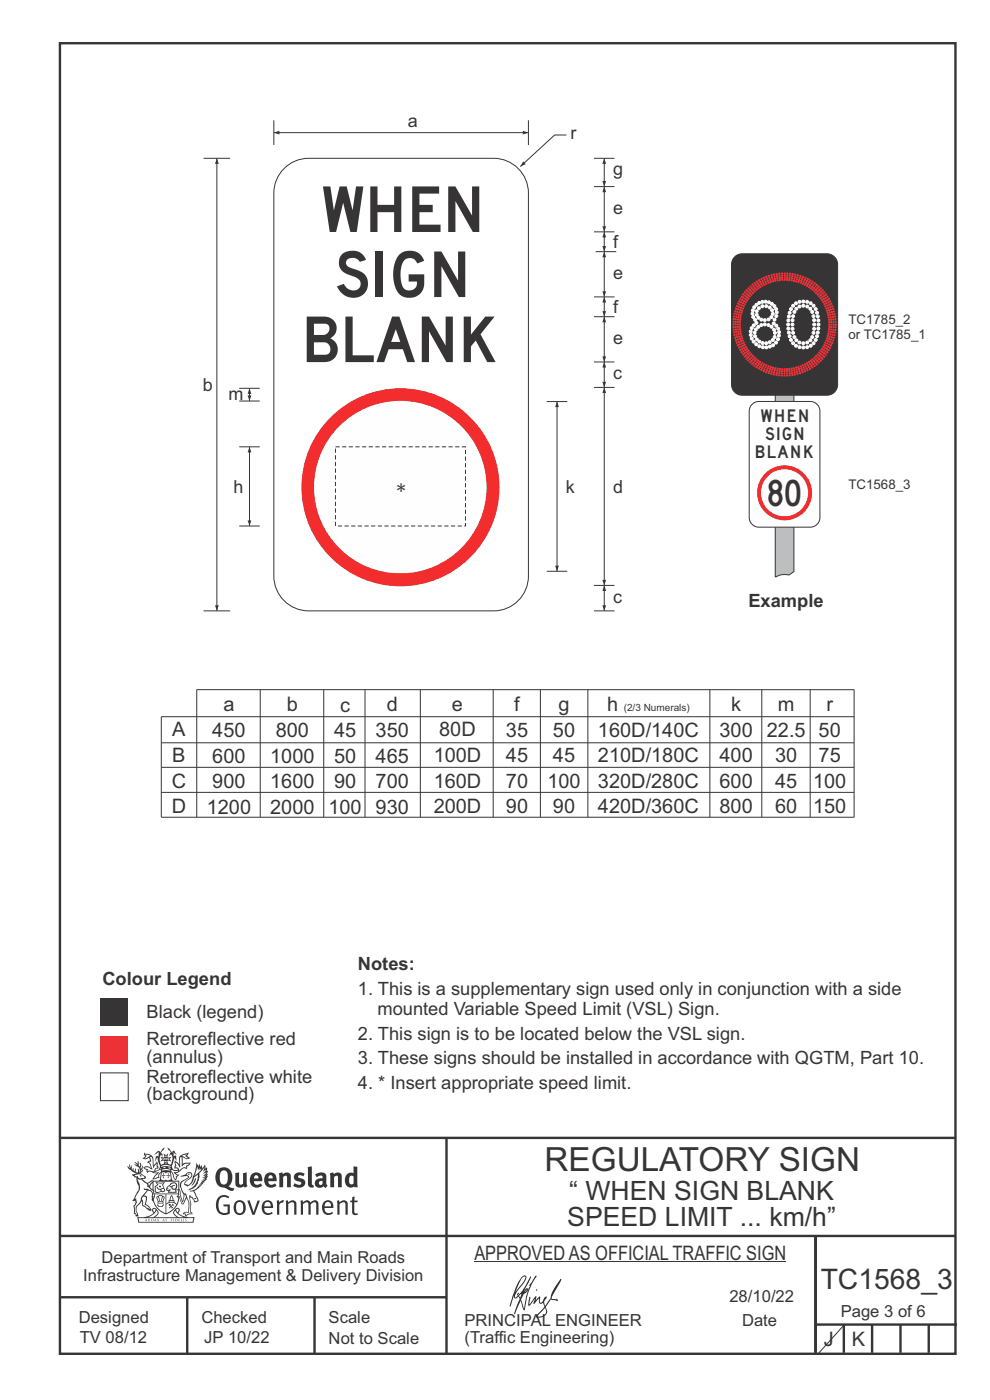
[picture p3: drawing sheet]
<svg xmlns="http://www.w3.org/2000/svg" width="210mm" height="297mm" viewBox="0 0 210 297" stroke-linecap="round" stroke-linejoin="round" font-family="sans-serif">
<defs><g id="words">
<g font-size="13.4" fill="#373435">
<text x="68.2" y="49.2">WHEN</text>
<text x="71" y="63">SIGN</text>
<text x="63.9" y="76.8">BLANK</text>
</g>
<g font-size="10" fill="#373435">
<text x="158.9" y="73.8">8</text>
<text x="166.9" y="73.8">0</text>
</g>
<text font-size="7.1" fill="#373435" x="115.5" y="248.3">REGULATORY SIGN</text>
<text font-size="6" fill="#373435" x="174.1" y="273.4">TC1568_3</text>
<g font-size="5.6" fill="#373435">
<text x="120.7" y="254.5">“ WHEN SIGN BLANK</text>
<text x="120.3" y="260.2">SPEED LIMIT ... km/h”</text>
</g>
<text font-size="5.5" fill="#373435" x="163" y="107.3">80</text>
<text font-size="5.1" fill="#373435" x="84" y="106.2">*</text>
<g font-size="4.2" fill="#373435">
<text x="47.4" y="150.9">a</text>
<text x="60.8" y="150.9">b</text>
<text x="72.1" y="150.9">c</text>
<text x="82" y="150.9">d</text>
<text x="95.9" y="150.8">e</text>
<text x="109.1" y="150.8">f</text>
<text x="118.5" y="150.8">g</text>
<text x="128.8" y="150.8">h</text>
<text x="155.1" y="150.8">k</text>
<text x="165" y="150.8">m</text>
<text x="175.3" y="150.8">r</text>
<text x="36.5" y="156.2">A</text>
<text x="36.5" y="161.7">B</text>
<text x="45" y="156.3">450</text>
<text x="45" y="161.7">600</text>
<text x="57.3" y="161.7">1000</text>
<text x="58.5" y="156.3">800</text>
<text x="70.8" y="156.4">45</text>
<text x="70.8" y="161.8">50</text>
<text x="79.7" y="156.3">350</text>
<text x="79.7" y="161.7">465</text>
<text x="92" y="161.7">100D</text>
<text x="93.2" y="156.2">80D</text>
<text x="107.3" y="156.2">35</text>
<text x="107.3" y="161.7">45</text>
<text x="117.3" y="156.2">50</text>
<text x="117.3" y="161.7">45</text>
<text x="126.8" y="156.2">160D/140C</text>
<text x="126.8" y="161.7">210D/180C</text>
<text x="152.6" y="156.2">300</text>
<text x="152.6" y="161.7">400</text>
<text x="162.7" y="156.2">22.5</text>
<text x="164.4" y="161.7">30</text>
<text x="173.6" y="156.2">50</text>
<text x="173.6" y="161.7">75</text>
<text x="36.4" y="167.1">C</text>
<text x="45" y="167.2">900</text>
<text x="57.3" y="167.2">1600</text>
<text x="70.8" y="167.3">90</text>
<text x="79.7" y="167.2">700</text>
<text x="92" y="167.1">160D</text>
<text x="107.3" y="167.1">70</text>
<text x="116.1" y="167.1">100</text>
<text x="126.8" y="167.1">320D/280C</text>
<text x="152.6" y="167.1">600</text>
<text x="164.4" y="167.1">45</text>
<text x="172.5" y="167.1">100</text>
<text x="36.4" y="172.5">D</text>
<text x="43.8" y="172.6">1200</text>
<text x="57.3" y="172.6">2000</text>
<text x="69.7" y="172.7">100</text>
<text x="79.7" y="172.6">930</text>
<text x="92" y="172.5">200D</text>
<text x="107.3" y="172.5">90</text>
<text x="117.3" y="172.5">90</text>
<text x="126.8" y="172.5">420D/360C</text>
<text x="152.6" y="172.5">800</text>
<text x="164.4" y="172.5">60</text>
<text x="172.5" y="172.5">150</text>
<text x="100.6" y="267.2">APPROVED AS OFFICIAL TRAFFIC SIGN</text>
<text x="174.7" y="285.5">J</text>
<text x="180.7" y="285.5">K</text>
</g>
<g font-size="3.9" fill="#373435">
<text x="158.7" y="128.8">Example</text>
<text x="21.7" y="208.9">Colour Legend</text>
<text x="75.9" y="205.8">Notes:</text>
<text x="31.1" y="216">Black (legend)</text>
<text x="75.9" y="211">1. This is a supplementary sign used only in conjunction with a side</text>
<text x="80.1" y="215.4">mounted Variable Speed Limit (VSL) Sign.</text>
<text x="31.1" y="221.7">Retroreflective red</text>
<text x="75.9" y="220.6">2. This sign is to be located below the VSL sign.</text>
<text x="31.1" y="225.5">(annulus)</text>
<text x="75.9" y="225.8">3. These signs should be installed in accordance with QGTM, Part 10.</text>
<text x="31.1" y="229.6">Retroreflective white</text>
<text x="31.1" y="233.4">(background)</text>
<text x="75.9" y="231">4. * Insert appropriate speed limit.</text>
</g>
<g font-size="3.8" fill="#373435">
<text x="86.5" y="26.9">a</text>
<text x="121" y="29.6">r</text>
<text x="130" y="37.2">g</text>
<text x="130" y="45.4">e</text>
<text x="130" y="52.7">f</text>
<text x="130" y="59.2">e</text>
<text x="130" y="66.5">f</text>
<text x="130" y="73">e</text>
<text x="43" y="83">b</text>
<text x="130" y="80.5">c</text>
<text x="48.4" y="84.9">m</text>
<text x="49.5" y="104.5">h</text>
<text x="120" y="104.5">k</text>
<text x="130" y="104.5">d</text>
<text x="130" y="127.9">c</text>
</g>
<g font-size="3.5" fill="#373435">
<text x="21.5" y="267.9">Department of Transport and Main Roads</text>
<text x="17.7" y="271.8">Infrastructure Management &amp; Delivery Division</text>
<text x="16.7" y="280.6">Designed</text>
<text x="42.7" y="280.6">Checked</text>
<text x="69.7" y="280.6">Scale</text>
<text x="98.5" y="281.3">PRINCIPAL ENGINEER</text>
<text x="154.7" y="276.2">28/10/22</text>
<text x="157.4" y="281.2">Date</text>
<text x="178.3" y="279.4">Page 3 of 6</text>
<text x="16.9" y="284.8">TV 08/12</text>
<text x="43.3" y="284.9">JP 10/22</text>
<text x="69.7" y="285.2">Not to Scale</text>
<text x="98.5" y="284.8">(Traffic Engineering)</text>
</g>
<g font-size="2.8" fill="#373435">
<text x="180" y="68.7">TC1785_2</text>
<text x="180" y="71.8">or TC1785_1</text>
<text x="180" y="103.7">TC1568_3</text>
</g>
<g font-size="2.7" fill="#373435">
<text x="161.5" y="89.5">W</text>
<text x="164.5" y="89.5">HEN</text>
<text x="162.4" y="93.3">S</text>
<text x="164.9" y="93.3">IG</text>
<text x="168.6" y="93.3">N</text>
<text x="160.4" y="97.2">BL</text>
<text x="165" y="97.2">ANK</text>
</g>
<text font-size="2.1" fill="#373435" x="132.3" y="150.8">(2/3 Numerals)</text>
</g></defs>
<g fill="none" stroke="#373435" stroke-width=".51">
<path d="M12.7 9.2h190v278h-190zM12.7 241.4h190M94.7 241.4v45.8M12.7 275.2h82M12.7 262.2h190.1M39.7 275.2v12M66.7 275.2v12M173 262.1v24.8M173 281h30M179 281v6M185 281v6M191 281v6"/>
<path d="M197 281v6"/>
</g>
<path d="M21.3 211.8h5.9v5.9h-5.9z" fill-rule="evenodd" fill="#373435"/>
<path d="M21.3 219.7h5.9v5.9h-5.9z" fill-rule="evenodd" fill="#ed3237"/>
<path d="M21.3 227.6h5.9v5.9h-5.9z" fill-rule="evenodd" fill="#fefefe" stroke="#373435" stroke-width=".21"/>
<path d="M164.4 63.4h4v57.9l-1.1 .7-1.4-.1-1.3 .5-.2-.1z" fill-rule="evenodd" fill="#bdbfc1" stroke="#373435" stroke-width=".21"/>
<path d="M155.8 54.5l1-.6 .6-.1h18a2.26 2.26 0 0 1 2.3 2.3v25.5a2.26 2.26 0 0 1-2.3 2.2h-18a2.26 2.26 0 0 1-2.2-2.2v-25.5v-.6z" fill-rule="evenodd" fill="#373435" stroke="#373435" stroke-width=".21"/>
<g fill="#ed3237" stroke="#ed3237" stroke-width=".21">
<circle cx="166.4" cy="58.9" r=".13"/>
<circle cx="166.4" cy="59.4" r=".13"/>
<circle cx="165.9" cy="58.9" r=".13"/>
<circle cx="165.9" cy="59.4" r=".13"/>
<circle cx="165.4" cy="59" r=".13"/>
<circle cx="165.4" cy="59.4" r=".13"/>
<circle cx="164.9" cy="59" r=".13"/>
<circle cx="164.9" cy="59.5" r=".13"/>
<circle cx="164.4" cy="59.1" r=".13"/>
<circle cx="164.4" cy="59.6" r=".13"/>
<circle cx="163.8" cy="59.3" r=".13"/>
<circle cx="164" cy="59.7" r=".13"/>
<circle cx="163.3" cy="59.4" r=".13"/>
<circle cx="163.5" cy="59.8" r=".13"/>
<circle cx="162.9" cy="59.6" r=".13"/>
<circle cx="163" cy="60" r=".13"/>
<circle cx="162.4" cy="59.8" r=".13"/>
<circle cx="162.6" cy="60.2" r=".13"/>
<circle cx="161.9" cy="60" r=".13"/>
<circle cx="162.1" cy="60.4" r=".13"/>
<circle cx="161.5" cy="60.2" r=".13"/>
<circle cx="161.7" cy="60.6" r=".13"/>
<circle cx="161" cy="60.5" r=".13"/>
<circle cx="161.2" cy="60.9" r=".13"/>
<circle cx="160.6" cy="60.8" r=".13"/>
<circle cx="160.8" cy="61.2" r=".13"/>
<circle cx="160.2" cy="61.1" r=".13"/>
<circle cx="160.4" cy="61.5" r=".13"/>
<circle cx="159.8" cy="61.5" r=".13"/>
<circle cx="160.1" cy="61.8" r=".13"/>
<circle cx="159.4" cy="61.8" r=".13"/>
<circle cx="159.7" cy="62.1" r=".13"/>
<circle cx="159" cy="62.2" r=".13"/>
<circle cx="159.4" cy="62.5" r=".13"/>
<circle cx="158.7" cy="62.6" r=".13"/>
<circle cx="159" cy="62.9" r=".13"/>
<circle cx="158.4" cy="63" r=".13"/>
<circle cx="158.7" cy="63.3" r=".13"/>
<circle cx="158.1" cy="63.4" r=".13"/>
<circle cx="158.5" cy="63.7" r=".13"/>
<circle cx="157.8" cy="63.9" r=".13"/>
<circle cx="158.2" cy="64.1" r=".13"/>
<circle cx="157.6" cy="64.3" r=".13"/>
<circle cx="158" cy="64.5" r=".13"/>
<circle cx="157.3" cy="64.8" r=".13"/>
<circle cx="157.7" cy="65" r=".13"/>
<circle cx="157.1" cy="65.3" r=".13"/>
<circle cx="157.6" cy="65.4" r=".13"/>
<circle cx="157" cy="65.8" r=".13"/>
<circle cx="157.4" cy="65.9" r=".13"/>
<circle cx="156.8" cy="66.3" r=".13"/>
<circle cx="157.2" cy="66.4" r=".13"/>
<circle cx="156.7" cy="66.8" r=".13"/>
<circle cx="157.1" cy="66.9" r=".13"/>
<circle cx="156.6" cy="67.3" r=".13"/>
<circle cx="157" cy="67.3" r=".13"/>
<circle cx="156.5" cy="67.8" r=".13"/>
<circle cx="157" cy="67.8" r=".13"/>
<circle cx="156.5" cy="68.3" r=".13"/>
<circle cx="156.9" cy="68.3" r=".13"/>
<circle cx="156.5" cy="68.8" r=".13"/>
<circle cx="156.9" cy="68.8" r=".13"/>
<circle cx="156.5" cy="69.4" r=".13"/>
<circle cx="156.9" cy="69.3" r=".13"/>
<circle cx="156.5" cy="69.9" r=".13"/>
<circle cx="157" cy="69.8" r=".13"/>
<circle cx="156.6" cy="70.4" r=".13"/>
<circle cx="157" cy="70.3" r=".13"/>
<circle cx="156.7" cy="70.9" r=".13"/>
<circle cx="157.1" cy="70.8" r=".13"/>
<circle cx="156.8" cy="71.4" r=".13"/>
<circle cx="157.2" cy="71.3" r=".13"/>
<circle cx="157" cy="71.9" r=".13"/>
<circle cx="157.4" cy="71.8" r=".13"/>
<circle cx="157.1" cy="72.4" r=".13"/>
<circle cx="157.6" cy="72.2" r=".13"/>
<circle cx="157.3" cy="72.9" r=".13"/>
<circle cx="157.7" cy="72.7" r=".13"/>
<circle cx="157.6" cy="73.3" r=".13"/>
<circle cx="158" cy="73.1" r=".13"/>
<circle cx="157.8" cy="73.8" r=".13"/>
<circle cx="158.2" cy="73.6" r=".13"/>
<circle cx="158.1" cy="74.2" r=".13"/>
<circle cx="158.5" cy="74" r=".13"/>
<circle cx="158.4" cy="74.7" r=".13"/>
<circle cx="158.7" cy="74.4" r=".13"/>
<circle cx="158.7" cy="75.1" r=".13"/>
<circle cx="159" cy="74.8" r=".13"/>
<circle cx="159" cy="75.5" r=".13"/>
<circle cx="159.4" cy="75.2" r=".13"/>
<circle cx="159.4" cy="75.9" r=".13"/>
<circle cx="159.7" cy="75.5" r=".13"/>
<circle cx="159.8" cy="76.2" r=".13"/>
<circle cx="160.1" cy="75.9" r=".13"/>
<circle cx="160.2" cy="76.5" r=".13"/>
<circle cx="160.4" cy="76.2" r=".13"/>
<circle cx="160.6" cy="76.9" r=".13"/>
<circle cx="160.8" cy="76.5" r=".13"/>
<circle cx="161" cy="77.2" r=".13"/>
<circle cx="161.2" cy="76.8" r=".13"/>
<circle cx="161.4" cy="77.4" r=".13"/>
<circle cx="161.7" cy="77.1" r=".13"/>
<circle cx="161.9" cy="77.7" r=".13"/>
<circle cx="162.1" cy="77.3" r=".13"/>
<circle cx="162.4" cy="77.9" r=".13"/>
<circle cx="162.5" cy="77.5" r=".13"/>
<circle cx="162.9" cy="78.1" r=".13"/>
<circle cx="163" cy="77.7" r=".13"/>
<circle cx="163.3" cy="78.3" r=".13"/>
<circle cx="163.5" cy="77.9" r=".13"/>
<circle cx="163.8" cy="78.4" r=".13"/>
<circle cx="164" cy="78" r=".13"/>
<circle cx="164.3" cy="78.5" r=".13"/>
<circle cx="164.4" cy="78.1" r=".13"/>
<circle cx="164.9" cy="78.6" r=".13"/>
<circle cx="164.9" cy="78.2" r=".13"/>
<circle cx="165.4" cy="78.7" r=".13"/>
<circle cx="165.4" cy="78.3" r=".13"/>
<circle cx="165.9" cy="78.7" r=".13"/>
<circle cx="165.9" cy="78.3" r=".13"/>
<circle cx="166.4" cy="78.8" r=".13"/>
<circle cx="166.4" cy="78.3" r=".13"/>
<circle cx="166.9" cy="78.7" r=".13"/>
<circle cx="166.9" cy="78.3" r=".13"/>
<circle cx="167.4" cy="78.7" r=".13"/>
<circle cx="167.4" cy="78.3" r=".13"/>
<circle cx="168" cy="78.6" r=".13"/>
<circle cx="167.9" cy="78.2" r=".13"/>
<circle cx="168.5" cy="78.5" r=".13"/>
<circle cx="168.4" cy="78.1" r=".13"/>
<circle cx="169" cy="78.4" r=".13"/>
<circle cx="168.9" cy="78" r=".13"/>
<circle cx="169.5" cy="78.3" r=".13"/>
<circle cx="169.3" cy="77.9" r=".13"/>
<circle cx="170" cy="78.1" r=".13"/>
<circle cx="169.8" cy="77.7" r=".13"/>
<circle cx="170.4" cy="77.9" r=".13"/>
<circle cx="170.3" cy="77.5" r=".13"/>
<circle cx="170.9" cy="77.7" r=".13"/>
<circle cx="170.7" cy="77.3" r=".13"/>
<circle cx="171.4" cy="77.4" r=".13"/>
<circle cx="171.2" cy="77.1" r=".13"/>
<circle cx="171.8" cy="77.2" r=".13"/>
<circle cx="171.6" cy="76.8" r=".13"/>
<circle cx="172.2" cy="76.9" r=".13"/>
<circle cx="172" cy="76.5" r=".13"/>
<circle cx="172.7" cy="76.6" r=".13"/>
<circle cx="172.4" cy="76.2" r=".13"/>
<circle cx="173" cy="76.2" r=".13"/>
<circle cx="172.8" cy="75.9" r=".13"/>
<circle cx="173.4" cy="75.9" r=".13"/>
<circle cx="173.1" cy="75.5" r=".13"/>
<circle cx="173.8" cy="75.5" r=".13"/>
<circle cx="173.5" cy="75.2" r=".13"/>
<circle cx="174.1" cy="75.1" r=".13"/>
<circle cx="173.8" cy="74.8" r=".13"/>
<circle cx="174.4" cy="74.7" r=".13"/>
<circle cx="174.1" cy="74.4" r=".13"/>
<circle cx="174.7" cy="74.2" r=".13"/>
<circle cx="174.4" cy="74" r=".13"/>
<circle cx="175" cy="73.8" r=".13"/>
<circle cx="174.6" cy="73.6" r=".13"/>
<circle cx="175.3" cy="73.3" r=".13"/>
<circle cx="174.9" cy="73.1" r=".13"/>
<circle cx="175.5" cy="72.9" r=".13"/>
<circle cx="175.1" cy="72.7" r=".13"/>
<circle cx="175.7" cy="72.4" r=".13"/>
<circle cx="175.3" cy="72.2" r=".13"/>
<circle cx="175.8" cy="71.9" r=".13"/>
<circle cx="175.4" cy="71.8" r=".13"/>
<circle cx="176" cy="71.4" r=".13"/>
<circle cx="175.6" cy="71.3" r=".13"/>
<circle cx="176.1" cy="70.9" r=".13"/>
<circle cx="175.7" cy="70.8" r=".13"/>
<circle cx="176.2" cy="70.4" r=".13"/>
<circle cx="175.8" cy="70.3" r=".13"/>
<circle cx="176.3" cy="69.9" r=".13"/>
<circle cx="175.8" cy="69.8" r=".13"/>
<circle cx="176.3" cy="69.4" r=".13"/>
<circle cx="175.9" cy="69.3" r=".13"/>
<circle cx="176.3" cy="68.8" r=".13"/>
<circle cx="175.9" cy="68.8" r=".13"/>
<circle cx="176.3" cy="68.3" r=".13"/>
<circle cx="175.9" cy="68.3" r=".13"/>
<circle cx="176.3" cy="67.8" r=".13"/>
<circle cx="175.8" cy="67.8" r=".13"/>
<circle cx="176.2" cy="67.3" r=".13"/>
<circle cx="175.8" cy="67.4" r=".13"/>
<circle cx="176.1" cy="66.8" r=".13"/>
<circle cx="175.7" cy="66.9" r=".13"/>
<circle cx="176" cy="66.3" r=".13"/>
<circle cx="175.6" cy="66.4" r=".13"/>
<circle cx="175.8" cy="65.8" r=".13"/>
<circle cx="175.4" cy="65.9" r=".13"/>
<circle cx="175.7" cy="65.3" r=".13"/>
<circle cx="175.3" cy="65.4" r=".13"/>
<circle cx="175.5" cy="64.8" r=".13"/>
<circle cx="175.1" cy="65" r=".13"/>
<circle cx="175.3" cy="64.3" r=".13"/>
<circle cx="174.9" cy="64.5" r=".13"/>
<circle cx="175" cy="63.9" r=".13"/>
<circle cx="174.6" cy="64.1" r=".13"/>
<circle cx="174.7" cy="63.4" r=".13"/>
<circle cx="174.4" cy="63.7" r=".13"/>
<circle cx="174.4" cy="63" r=".13"/>
<circle cx="174.1" cy="63.3" r=".13"/>
<circle cx="174.1" cy="62.6" r=".13"/>
<circle cx="173.8" cy="62.9" r=".13"/>
<circle cx="173.8" cy="62.2" r=".13"/>
<circle cx="173.5" cy="62.5" r=".13"/>
<circle cx="173.4" cy="61.8" r=".13"/>
<circle cx="173.1" cy="62.1" r=".13"/>
<circle cx="173.1" cy="61.5" r=".13"/>
<circle cx="172.8" cy="61.8" r=".13"/>
<circle cx="172.7" cy="61.1" r=".13"/>
<circle cx="172.4" cy="61.5" r=".13"/>
<circle cx="172.2" cy="60.8" r=".13"/>
<circle cx="172" cy="61.2" r=".13"/>
<circle cx="171.8" cy="60.5" r=".13"/>
<circle cx="171.6" cy="60.9" r=".13"/>
<circle cx="171.4" cy="60.2" r=".13"/>
<circle cx="171.2" cy="60.6" r=".13"/>
<circle cx="170.9" cy="60" r=".13"/>
<circle cx="170.7" cy="60.4" r=".13"/>
<circle cx="170.4" cy="59.8" r=".13"/>
<circle cx="170.3" cy="60.2" r=".13"/>
<circle cx="170" cy="59.6" r=".13"/>
<circle cx="169.8" cy="60" r=".13"/>
<circle cx="169.5" cy="59.4" r=".13"/>
<circle cx="169.3" cy="59.8" r=".13"/>
<circle cx="169" cy="59.3" r=".13"/>
<circle cx="168.9" cy="59.7" r=".13"/>
<circle cx="168.5" cy="59.1" r=".13"/>
<circle cx="168.4" cy="59.6" r=".13"/>
<circle cx="168" cy="59" r=".13"/>
<circle cx="167.9" cy="59.5" r=".13"/>
<circle cx="167.5" cy="59" r=".13"/>
<circle cx="167.4" cy="59.4" r=".13"/>
<circle cx="166.9" cy="58.9" r=".13"/>
<circle cx="166.9" cy="59.4" r=".13"/>
<circle cx="166.4" cy="58.4" r=".13"/>
<circle cx="166.4" cy="58" r=".13"/>
<circle cx="165.9" cy="58.5" r=".13"/>
<circle cx="165.9" cy="58" r=".13"/>
<circle cx="165.3" cy="58.5" r=".13"/>
<circle cx="165.3" cy="58.1" r=".13"/>
<circle cx="164.8" cy="58.6" r=".13"/>
<circle cx="164.7" cy="58.1" r=".13"/>
<circle cx="164.3" cy="58.7" r=".13"/>
<circle cx="164.2" cy="58.2" r=".13"/>
<circle cx="163.7" cy="58.8" r=".13"/>
<circle cx="163.6" cy="58.4" r=".13"/>
<circle cx="163.2" cy="58.9" r=".13"/>
<circle cx="163.1" cy="58.5" r=".13"/>
<circle cx="162.7" cy="59.1" r=".13"/>
<circle cx="162.6" cy="58.7" r=".13"/>
<circle cx="162.2" cy="59.3" r=".13"/>
<circle cx="162" cy="58.9" r=".13"/>
<circle cx="161.7" cy="59.6" r=".13"/>
<circle cx="161.5" cy="59.2" r=".13"/>
<circle cx="161.2" cy="59.8" r=".13"/>
<circle cx="161" cy="59.4" r=".13"/>
<circle cx="160.8" cy="60.1" r=".13"/>
<circle cx="160.5" cy="59.7" r=".13"/>
<circle cx="160.3" cy="60.4" r=".13"/>
<circle cx="160.1" cy="60.1" r=".13"/>
<circle cx="159.9" cy="60.7" r=".13"/>
<circle cx="159.6" cy="60.4" r=".13"/>
<circle cx="159.5" cy="61.1" r=".13"/>
<circle cx="159.2" cy="60.8" r=".13"/>
<circle cx="159.1" cy="61.5" r=".13"/>
<circle cx="158.8" cy="61.2" r=".13"/>
<circle cx="158.7" cy="61.9" r=".13"/>
<circle cx="158.4" cy="61.6" r=".13"/>
<circle cx="158.4" cy="62.3" r=".13"/>
<circle cx="158" cy="62" r=".13"/>
<circle cx="158" cy="62.7" r=".13"/>
<circle cx="157.7" cy="62.5" r=".13"/>
<circle cx="157.7" cy="63.2" r=".13"/>
<circle cx="157.3" cy="62.9" r=".13"/>
<circle cx="157.4" cy="63.6" r=".13"/>
<circle cx="157" cy="63.4" r=".13"/>
<circle cx="157.2" cy="64.1" r=".13"/>
<circle cx="156.8" cy="63.9" r=".13"/>
<circle cx="156.9" cy="64.6" r=".13"/>
<circle cx="156.5" cy="64.4" r=".13"/>
<circle cx="156.7" cy="65.1" r=".13"/>
<circle cx="156.3" cy="64.9" r=".13"/>
<circle cx="156.5" cy="65.6" r=".13"/>
<circle cx="156.1" cy="65.5" r=".13"/>
<circle cx="156.4" cy="66.1" r=".13"/>
<circle cx="156" cy="66" r=".13"/>
<circle cx="156.3" cy="66.7" r=".13"/>
<circle cx="155.8" cy="66.6" r=".13"/>
<circle cx="156.2" cy="67.2" r=".13"/>
<circle cx="155.7" cy="67.1" r=".13"/>
<circle cx="156.1" cy="67.7" r=".13"/>
<circle cx="155.6" cy="67.7" r=".13"/>
<circle cx="156" cy="68.3" r=".13"/>
<circle cx="155.6" cy="68.2" r=".13"/>
<circle cx="156" cy="68.8" r=".13"/>
<circle cx="155.6" cy="68.8" r=".13"/>
<circle cx="156" cy="69.4" r=".13"/>
<circle cx="155.6" cy="69.4" r=".13"/>
<circle cx="156.1" cy="69.9" r=".13"/>
<circle cx="155.6" cy="69.9" r=".13"/>
<circle cx="156.1" cy="70.4" r=".13"/>
<circle cx="155.7" cy="70.5" r=".13"/>
<circle cx="156.2" cy="71" r=".13"/>
<circle cx="155.8" cy="71.1" r=".13"/>
<circle cx="156.4" cy="71.5" r=".13"/>
<circle cx="155.9" cy="71.6" r=".13"/>
<circle cx="156.5" cy="72" r=".13"/>
<circle cx="156.1" cy="72.2" r=".13"/>
<circle cx="156.7" cy="72.5" r=".13"/>
<circle cx="156.3" cy="72.7" r=".13"/>
<circle cx="156.9" cy="73" r=".13"/>
<circle cx="156.5" cy="73.2" r=".13"/>
<circle cx="157.1" cy="73.5" r=".13"/>
<circle cx="156.8" cy="73.7" r=".13"/>
<circle cx="157.4" cy="74" r=".13"/>
<circle cx="157" cy="74.2" r=".13"/>
<circle cx="157.7" cy="74.5" r=".13"/>
<circle cx="157.3" cy="74.7" r=".13"/>
<circle cx="158" cy="74.9" r=".13"/>
<circle cx="157.6" cy="75.2" r=".13"/>
<circle cx="158.3" cy="75.4" r=".13"/>
<circle cx="158" cy="75.6" r=".13"/>
<circle cx="158.7" cy="75.8" r=".13"/>
<circle cx="158.4" cy="76.1" r=".13"/>
<circle cx="159" cy="76.2" r=".13"/>
<circle cx="158.7" cy="76.5" r=".13"/>
<circle cx="159.4" cy="76.5" r=".13"/>
<circle cx="159.1" cy="76.9" r=".13"/>
<circle cx="159.9" cy="76.9" r=".13"/>
<circle cx="159.6" cy="77.2" r=".13"/>
<circle cx="160.3" cy="77.2" r=".13"/>
<circle cx="160" cy="77.6" r=".13"/>
<circle cx="160.7" cy="77.5" r=".13"/>
<circle cx="160.5" cy="77.9" r=".13"/>
<circle cx="161.2" cy="77.8" r=".13"/>
<circle cx="161" cy="78.2" r=".13"/>
<circle cx="161.7" cy="78.1" r=".13"/>
<circle cx="161.5" cy="78.5" r=".13"/>
<circle cx="162.2" cy="78.3" r=".13"/>
<circle cx="162" cy="78.7" r=".13"/>
<circle cx="162.7" cy="78.5" r=".13"/>
<circle cx="162.5" cy="78.9" r=".13"/>
<circle cx="163.2" cy="78.7" r=".13"/>
<circle cx="163" cy="79.1" r=".13"/>
<circle cx="163.7" cy="78.9" r=".13"/>
<circle cx="163.6" cy="79.3" r=".13"/>
<circle cx="164.2" cy="79" r=".13"/>
<circle cx="164.1" cy="79.4" r=".13"/>
<circle cx="164.8" cy="79.1" r=".13"/>
<circle cx="164.7" cy="79.5" r=".13"/>
<circle cx="165.3" cy="79.2" r=".13"/>
<circle cx="165.3" cy="79.6" r=".13"/>
<circle cx="165.8" cy="79.2" r=".13"/>
<circle cx="165.8" cy="79.6" r=".13"/>
<circle cx="166.4" cy="79.2" r=".13"/>
<circle cx="166.4" cy="79.7" r=".13"/>
<circle cx="166.9" cy="79.2" r=".13"/>
<circle cx="167" cy="79.6" r=".13"/>
<circle cx="167.5" cy="79.2" r=".13"/>
<circle cx="167.5" cy="79.6" r=".13"/>
<circle cx="168" cy="79.1" r=".13"/>
<circle cx="168.1" cy="79.5" r=".13"/>
<circle cx="168.5" cy="79" r=".13"/>
<circle cx="168.6" cy="79.4" r=".13"/>
<circle cx="169.1" cy="78.9" r=".13"/>
<circle cx="169.2" cy="79.3" r=".13"/>
<circle cx="169.6" cy="78.7" r=".13"/>
<circle cx="169.7" cy="79.1" r=".13"/>
<circle cx="170.1" cy="78.5" r=".13"/>
<circle cx="170.3" cy="79" r=".13"/>
<circle cx="170.6" cy="78.3" r=".13"/>
<circle cx="170.8" cy="78.7" r=".13"/>
<circle cx="171.1" cy="78.1" r=".13"/>
<circle cx="171.3" cy="78.5" r=".13"/>
<circle cx="171.6" cy="77.8" r=".13"/>
<circle cx="171.8" cy="78.2" r=".13"/>
<circle cx="172.1" cy="77.6" r=".13"/>
<circle cx="172.3" cy="77.9" r=".13"/>
<circle cx="172.5" cy="77.3" r=".13"/>
<circle cx="172.8" cy="77.6" r=".13"/>
<circle cx="172.9" cy="76.9" r=".13"/>
<circle cx="173.2" cy="77.3" r=".13"/>
<circle cx="173.3" cy="76.6" r=".13"/>
<circle cx="173.6" cy="76.9" r=".13"/>
<circle cx="173.7" cy="76.2" r=".13"/>
<circle cx="174.1" cy="76.5" r=".13"/>
<circle cx="174.1" cy="75.8" r=".13"/>
<circle cx="174.4" cy="76.1" r=".13"/>
<circle cx="174.5" cy="75.4" r=".13"/>
<circle cx="174.8" cy="75.7" r=".13"/>
<circle cx="174.8" cy="75" r=".13"/>
<circle cx="175.2" cy="75.2" r=".13"/>
<circle cx="175.1" cy="74.5" r=".13"/>
<circle cx="175.5" cy="74.8" r=".13"/>
<circle cx="175.4" cy="74.1" r=".13"/>
<circle cx="175.8" cy="74.3" r=".13"/>
<circle cx="175.7" cy="73.6" r=".13"/>
<circle cx="176" cy="73.8" r=".13"/>
<circle cx="175.9" cy="73.1" r=".13"/>
<circle cx="176.3" cy="73.3" r=".13"/>
<circle cx="176.1" cy="72.6" r=".13"/>
<circle cx="176.5" cy="72.7" r=".13"/>
<circle cx="176.3" cy="72.1" r=".13"/>
<circle cx="176.7" cy="72.2" r=".13"/>
<circle cx="176.4" cy="71.5" r=".13"/>
<circle cx="176.9" cy="71.7" r=".13"/>
<circle cx="176.6" cy="71" r=".13"/>
<circle cx="177" cy="71.1" r=".13"/>
<circle cx="176.7" cy="70.5" r=".13"/>
<circle cx="177.1" cy="70.6" r=".13"/>
<circle cx="176.7" cy="69.9" r=".13"/>
<circle cx="177.2" cy="70" r=".13"/>
<circle cx="176.8" cy="69.4" r=".13"/>
<circle cx="177.2" cy="69.4" r=".13"/>
<circle cx="176.8" cy="68.9" r=".13"/>
<circle cx="177.2" cy="68.9" r=".13"/>
<circle cx="176.8" cy="68.3" r=".13"/>
<circle cx="177.2" cy="68.3" r=".13"/>
<circle cx="176.7" cy="67.8" r=".13"/>
<circle cx="177.2" cy="67.7" r=".13"/>
<circle cx="176.7" cy="67.2" r=".13"/>
<circle cx="177.1" cy="67.2" r=".13"/>
<circle cx="176.6" cy="66.7" r=".13"/>
<circle cx="177" cy="66.6" r=".13"/>
<circle cx="176.5" cy="66.2" r=".13"/>
<circle cx="176.9" cy="66.1" r=".13"/>
<circle cx="176.3" cy="65.6" r=".13"/>
<circle cx="176.7" cy="65.5" r=".13"/>
<circle cx="176.1" cy="65.1" r=".13"/>
<circle cx="176.5" cy="65" r=".13"/>
<circle cx="175.9" cy="64.6" r=".13"/>
<circle cx="176.3" cy="64.5" r=".13"/>
<circle cx="175.7" cy="64.1" r=".13"/>
<circle cx="176.1" cy="63.9" r=".13"/>
<circle cx="175.4" cy="63.7" r=".13"/>
<circle cx="175.8" cy="63.4" r=".13"/>
<circle cx="175.1" cy="63.2" r=".13"/>
<circle cx="175.5" cy="63" r=".13"/>
<circle cx="174.8" cy="62.7" r=".13"/>
<circle cx="175.2" cy="62.5" r=".13"/>
<circle cx="174.5" cy="62.3" r=".13"/>
<circle cx="174.8" cy="62" r=".13"/>
<circle cx="174.1" cy="61.9" r=".13"/>
<circle cx="174.5" cy="61.6" r=".13"/>
<circle cx="173.8" cy="61.5" r=".13"/>
<circle cx="174.1" cy="61.2" r=".13"/>
<circle cx="173.4" cy="61.1" r=".13"/>
<circle cx="173.7" cy="60.8" r=".13"/>
<circle cx="173" cy="60.8" r=".13"/>
<circle cx="173.2" cy="60.4" r=".13"/>
<circle cx="172.5" cy="60.4" r=".13"/>
<circle cx="172.8" cy="60.1" r=".13"/>
<circle cx="172.1" cy="60.1" r=".13"/>
<circle cx="172.3" cy="59.8" r=".13"/>
<circle cx="171.6" cy="59.8" r=".13"/>
<circle cx="171.8" cy="59.5" r=".13"/>
<circle cx="171.1" cy="59.6" r=".13"/>
<circle cx="171.3" cy="59.2" r=".13"/>
<circle cx="170.7" cy="59.4" r=".13"/>
<circle cx="170.8" cy="59" r=".13"/>
<circle cx="170.2" cy="59.1" r=".13"/>
<circle cx="170.3" cy="58.7" r=".13"/>
<circle cx="169.6" cy="59" r=".13"/>
<circle cx="169.8" cy="58.5" r=".13"/>
<circle cx="169.1" cy="58.8" r=".13"/>
<circle cx="169.2" cy="58.4" r=".13"/>
<circle cx="168.6" cy="58.7" r=".13"/>
<circle cx="168.7" cy="58.3" r=".13"/>
<circle cx="168.1" cy="58.6" r=".13"/>
<circle cx="168.1" cy="58.1" r=".13"/>
<circle cx="167.5" cy="58.5" r=".13"/>
<circle cx="167.6" cy="58.1" r=".13"/>
<circle cx="167" cy="58.5" r=".13"/>
<circle cx="167" cy="58" r=".13"/>
</g>
<g fill="#fefefe" stroke="#fefefe" stroke-width=".21">
<circle cx="162.2" cy="68.8" r=".31"/>
<circle cx="163" cy="69" r=".31"/>
<circle cx="163.6" cy="69.3" r=".31"/>
<circle cx="164.2" cy="69.9" r=".31"/>
<circle cx="161.5" cy="69" r=".31"/>
<circle cx="160.8" cy="69.3" r=".31"/>
<circle cx="160.3" cy="69.9" r=".31"/>
<circle cx="160.1" cy="70.6" r=".31"/>
<circle cx="160.1" cy="71.3" r=".31"/>
<circle cx="160.5" cy="72" r=".31"/>
<circle cx="161.1" cy="72.5" r=".31"/>
<circle cx="161.8" cy="72.8" r=".31"/>
<circle cx="162.5" cy="72.8" r=".31"/>
<circle cx="163.3" cy="72.6" r=".31"/>
<circle cx="163.9" cy="72.1" r=".31"/>
<circle cx="164.3" cy="71.5" r=".31"/>
<circle cx="164.4" cy="70.6" r=".31"/>
<circle cx="164.1" cy="68.6" r=".31"/>
<circle cx="164.7" cy="69.1" r=".31"/>
<circle cx="165" cy="69.7" r=".31"/>
<circle cx="165.2" cy="70.5" r=".31"/>
<circle cx="165.2" cy="71.2" r=".31"/>
<circle cx="165" cy="72" r=".31"/>
<circle cx="164.6" cy="72.7" r=".31"/>
<circle cx="164" cy="73.2" r=".31"/>
<circle cx="163.3" cy="73.5" r=".31"/>
<circle cx="162.5" cy="73.7" r=".31"/>
<circle cx="161.8" cy="73.7" r=".31"/>
<circle cx="161.1" cy="73.4" r=".31"/>
<circle cx="160.4" cy="73" r=".31"/>
<circle cx="159.9" cy="72.5" r=".31"/>
<circle cx="159.4" cy="71.8" r=".31"/>
<circle cx="159.2" cy="71.1" r=".31"/>
<circle cx="159.2" cy="70.3" r=".31"/>
<circle cx="159.4" cy="69.6" r=".31"/>
<circle cx="159.9" cy="69" r=".31"/>
<circle cx="160.4" cy="68.5" r=".31"/>
<circle cx="160.1" cy="67.8" r=".31"/>
<circle cx="159.8" cy="67.2" r=".31"/>
<circle cx="159.6" cy="66.5" r=".31"/>
<circle cx="159.7" cy="65.8" r=".31"/>
<circle cx="160" cy="65.2" r=".31"/>
<circle cx="160.4" cy="64.7" r=".31"/>
<circle cx="161" cy="64.2" r=".31"/>
<circle cx="161.7" cy="64" r=".31"/>
<circle cx="162.4" cy="64" r=".31"/>
<circle cx="163.1" cy="64.1" r=".31"/>
<circle cx="163.7" cy="64.5" r=".31"/>
<circle cx="164.2" cy="64.9" r=".31"/>
<circle cx="164.6" cy="65.6" r=".31"/>
<circle cx="164.8" cy="66.2" r=".31"/>
<circle cx="164.7" cy="67" r=".31"/>
<circle cx="164.3" cy="67.8" r=".31"/>
<circle cx="162.2" cy="67.9" r=".31"/>
<circle cx="161.5" cy="67.8" r=".31"/>
<circle cx="160.9" cy="67.4" r=".31"/>
<circle cx="160.5" cy="66.8" r=".31"/>
<circle cx="160.5" cy="66" r=".31"/>
<circle cx="161" cy="65.4" r=".31"/>
<circle cx="161.7" cy="65" r=".31"/>
<circle cx="162.5" cy="64.9" r=".31"/>
<circle cx="163.3" cy="65.2" r=".31"/>
<circle cx="163.8" cy="65.8" r=".31"/>
<circle cx="163.9" cy="66.6" r=".31"/>
<circle cx="163.6" cy="67.3" r=".31"/>
<circle cx="163" cy="67.8" r=".31"/>
<circle cx="170.4" cy="64" r=".31"/>
<circle cx="170.4" cy="64.9" r=".31"/>
<circle cx="169.6" cy="64" r=".31"/>
<circle cx="168.8" cy="64.3" r=".31"/>
<circle cx="168.2" cy="64.9" r=".31"/>
<circle cx="167.8" cy="65.6" r=".31"/>
<circle cx="167.5" cy="66.4" r=".31"/>
<circle cx="167.3" cy="67.1" r=".31"/>
<circle cx="169.6" cy="65" r=".31"/>
<circle cx="167.2" cy="68" r=".31"/>
<circle cx="167.2" cy="68.8" r=".31"/>
<circle cx="168.5" cy="66.2" r=".31"/>
<circle cx="168.2" cy="67.1" r=".31"/>
<circle cx="168.1" cy="67.9" r=".31"/>
<circle cx="168.1" cy="68.8" r=".31"/>
<circle cx="168.9" cy="65.5" r=".31"/>
<circle cx="170.4" cy="73.7" r=".31"/>
<circle cx="170.4" cy="72.8" r=".31"/>
<circle cx="171.2" cy="73.6" r=".31"/>
<circle cx="171.9" cy="73.3" r=".31"/>
<circle cx="172.6" cy="72.8" r=".31"/>
<circle cx="173" cy="72.1" r=".31"/>
<circle cx="173.3" cy="71.3" r=".31"/>
<circle cx="173.5" cy="70.5" r=".31"/>
<circle cx="171.2" cy="72.7" r=".31"/>
<circle cx="173.6" cy="69.7" r=".31"/>
<circle cx="173.6" cy="68.8" r=".31"/>
<circle cx="172.3" cy="71.5" r=".31"/>
<circle cx="172.6" cy="70.6" r=".31"/>
<circle cx="172.7" cy="69.7" r=".31"/>
<circle cx="172.7" cy="68.8" r=".31"/>
<circle cx="171.9" cy="72.2" r=".31"/>
<circle cx="171.2" cy="64" r=".31"/>
<circle cx="171.9" cy="64.3" r=".31"/>
<circle cx="172.6" cy="64.9" r=".31"/>
<circle cx="173" cy="65.6" r=".31"/>
<circle cx="173.3" cy="66.4" r=".31"/>
<circle cx="173.5" cy="67.1" r=".31"/>
<circle cx="171.2" cy="65" r=".31"/>
<circle cx="173.6" cy="68" r=".31"/>
<circle cx="172.3" cy="66.2" r=".31"/>
<circle cx="172.6" cy="67.1" r=".31"/>
<circle cx="172.7" cy="67.9" r=".31"/>
<circle cx="171.9" cy="65.5" r=".31"/>
<circle cx="169.6" cy="73.6" r=".31"/>
<circle cx="168.8" cy="73.3" r=".31"/>
<circle cx="168.2" cy="72.8" r=".31"/>
<circle cx="167.8" cy="72.1" r=".31"/>
<circle cx="167.5" cy="71.3" r=".31"/>
<circle cx="167.3" cy="70.5" r=".31"/>
<circle cx="169.6" cy="72.7" r=".31"/>
<circle cx="167.2" cy="69.7" r=".31"/>
<circle cx="168.5" cy="71.5" r=".31"/>
<circle cx="168.2" cy="70.6" r=".31"/>
<circle cx="168.1" cy="69.7" r=".31"/>
<circle cx="168.9" cy="72.2" r=".31"/>
</g>
<path d="M159.5 85.8l.9-.6h.6h10.9a2.05 2.05 0 0 1 2 2v22.6a2.05 2.05 0 0 1-2 2h-10.9a2.05 2.05 0 0 1-2.1-2v-22.6l.1-.5z" fill-rule="evenodd" fill="#fefefe" stroke="#373435" stroke-width=".21"/>
<circle cx="166.4" cy="104.5" r="5.8" fill="#f32c2e"/>
<circle cx="166.4" cy="104.5" r="5" fill="#fefefe"/>
<g fill="#373435">
<path d="M47 248.4a2.55 2.55 0 0 0 0 2.7l.3 .2a.81 .81 0 0 0 1-1v-.5a1.04 1.04 0 0 0-1.1-1.5zM46.3 248.1a1.82 1.82 0 0 1 2.1-.3 1.82 1.82 0 0 1 .9 1.9 2.29 2.29 0 0 1-.8 2l.7 .3h.5l-.2 .6a2.87 2.87 0 0 1-2-.7 2.12 2.12 0 0 1-1.7-3.1z" fill-rule="evenodd"/>
<path d="M49.9 248.8l.8-.1v2a.46 .46 0 0 0 .2 .6 .46 .46 0 0 0 .7-.3v-2.1l.7-.2v2.3l.2 .6-.6 .3-.2-.3a1.02 1.02 0 0 1-1.2 .3 1.02 1.02 0 0 1-.6-1.1z" fill-rule="evenodd"/>
<path d="M54 249.5l-.1 .5h.9a.49 .49 0 0 0-.2-.6 .49 .49 0 0 0-.6 .1zM53.4 249.1a1.34 1.34 0 0 1 1.6-.2 1.34 1.34 0 0 1 .6 1.5v.2h-1.7a.77 .77 0 0 0 .5 .8 .77 .77 0 0 0 .9-.4l.3 .5a1.59 1.59 0 0 1-2.1 .1 1.59 1.59 0 0 1-.4-2z" fill-rule="evenodd"/>
<path d="M57 249.5l-.1 .5h.9a.49 .49 0 0 0-.2-.6 .49 .49 0 0 0-.6 .1zM56.4 249.1a1.34 1.34 0 0 1 1.6-.2 1.34 1.34 0 0 1 .7 1.5v.2h-1.8a.77 .77 0 0 0 .5 .8 .77 .77 0 0 0 .9-.4l.3 .5a1.59 1.59 0 0 1-2 .1 1.59 1.59 0 0 1-.5-2z" fill-rule="evenodd"/>
<path d="M59.1 248.9l.8-.2 .1 .4a.95 .95 0 0 1 1-.4 .95 .95 0 0 1 .7 .9v2.2h-.8v-2.2a.46 .46 0 0 0-.8 .1v2.1h-.8z" fill-rule="evenodd"/>
<path d="M62.5 249.1a1.75 1.75 0 0 1 2.1-.1l-.2 .5-.6-.2a.43 .43 0 0 0-.6 .3l.4 .3a1.04 1.04 0 0 1 1.2 1.1 1.04 1.04 0 0 1-1.4 .9l-1.2-.3 .3-.6 1 .3 .4-.3a.88 .88 0 0 0-1-.5l-.4-.3-.1-.3z" fill-rule="evenodd"/>
<path d="M65.3 247.6l.8-.2 .1 3.8 .3 .2 .1 .4a.88 .88 0 0 1-1 0 .88 .88 0 0 1-.3-1z" fill-rule="evenodd"/>
<path d="M67.8 250.6a.43 .43 0 0 0-.1 .7 .43 .43 0 0 0 .7-.1v-.7zM66.8 249.1a1.7 1.7 0 0 1 2.4 .1v1.9l.3 .4-.4 .5-.5-.4a1.03 1.03 0 0 1-1.7-.1 1.03 1.03 0 0 1 .8-1.5l.7-.1v-.3a.8 .8 0 0 0-1.2 .1z" fill-rule="evenodd"/>
<path d="M69.9 248.9l.8-.2 .1 .4a.95 .95 0 0 1 1-.4 .95 .95 0 0 1 .7 .9v2.2h-.8v-2.2a.46 .46 0 0 0-.8 .1v2.1h-.8z" fill-rule="evenodd"/>
<path d="M74.3 249.4a1.48 1.48 0 0 0 0 1.8h.5l.2-.2v-1.4l-.3-.2zM75 247.4l.8 .1 .1 4.3h-.7l-.1-.1a1.26 1.26 0 0 1-1.4 0 1.26 1.26 0 0 1-.6-1.3 1.29 1.29 0 0 1 .5-1.4 1.29 1.29 0 0 1 1.4-.1z" fill-rule="evenodd"/>
<path d="M46.4 253.9a1.72 1.72 0 0 1 2.2 0l-.2 .3a1.24 1.24 0 0 0-1.4-.2 1.24 1.24 0 0 0-.7 1.4 1.49 1.49 0 0 0 1.3 1.9l.7-.1v-1.3h-.9l-.1-.4h1.4v1.9a1.93 1.93 0 0 1-2.2 0 1.93 1.93 0 0 1-.7-2.2l.2-.8z" fill-rule="evenodd"/>
<path d="M50.4 255.1a1.65 1.65 0 0 0 .2 2.2 .99 .99 0 0 0 1-1.4 .78 .78 0 0 0-.4-.8 .78 .78 0 0 0-.8 0zM50 254.9a1.33 1.33 0 0 1 1.6-.1 1.33 1.33 0 0 1 .5 1.4 1.31 1.31 0 0 1-1.3 1.5 1.31 1.31 0 0 1-1.3-1.5l.1-.6z" fill-rule="evenodd"/>
<path d="M52.5 254.7l.4-.1 .9 2.6 .8-2.5h.5l-1.1 3h-.5z" fill-rule="evenodd"/>
<path d="M56.2 255.2l-.1 .7h1.3a.7 .7 0 0 0-.3-.8 .7 .7 0 0 0-.9 .1zM55.9 255a1.22 1.22 0 0 1 1.5-.2 1.22 1.22 0 0 1 .5 1.5h-1.8a.93 .93 0 0 0 .4 1 .93 .93 0 0 0 1.2-.2l.1 .3a1.43 1.43 0 0 1-1.7 .1 1.43 1.43 0 0 1-.6-1.7z" fill-rule="evenodd"/>
<path d="M58.7 254.7l.4-.1 .1 .5 .4-.4 .6-.1-.2 .5a.66 .66 0 0 0-.8 .7v1.9h-.4z" fill-rule="evenodd"/>
<path d="M60.6 254.7l.4-.1 .1 .5a.94 .94 0 0 1 1-.5 .94 .94 0 0 1 .8 .8v2.3h-.5l-.1-2.6a.81 .81 0 0 0-1.2 .3v2.3h-.4z" fill-rule="evenodd"/>
<path d="M63.7 254.7l.5-.1 .1 .4 .4-.3a.78 .78 0 0 1 1.1 .4 .9 .9 0 0 1 1-.5 .9 .9 0 0 1 .8 .8v2.3h-.5l-.1-2.5a.67 .67 0 0 0-1.1 .3v2.2h-.5v-2.4l-.4-.3-.7 .4v2.3h-.5z" fill-rule="evenodd"/>
<path d="M69 255.2l-.2 .7h1.4a.7 .7 0 0 0-.3-.8 .7 .7 0 0 0-.9 .1zM68.7 255a1.22 1.22 0 0 1 1.5-.2 1.22 1.22 0 0 1 .5 1.5h-1.9a.93 .93 0 0 0 .5 1 .93 .93 0 0 0 1.2-.2l.1 .3a1.44 1.44 0 0 1-1.7 .1 1.44 1.44 0 0 1-.6-1.7z" fill-rule="evenodd"/>
<path d="M71.4 254.7l.5-.1 .1 .5a.94 .94 0 0 1 1-.5 .94 .94 0 0 1 .8 .8v2.3h-.5l-.1-2.6a.81 .81 0 0 0-1.2 .3v2.3h-.4z" fill-rule="evenodd"/>
<path d="M74.7 253.9l.5-.1v.9h.7l-.1 .3h-.7l.1 2.2 .1 .2 .5-.1 .1 .3a.75 .75 0 0 1-1.2-.5v-2.1h-.4v-.3h.4z" fill-rule="evenodd"/>
<path d="M30.8 244.9l1.1 .3-.9 .5h-.4l.5-.5zM31.8 245.4h.2a2.44 2.44 0 0 1 .4 1.9l.1 .5 .7-1-.1 .6 .3 .3a.57 .57 0 0 0-.6 .7l-1-.1-.5 .2 .2-.5-.8-.3 .6-.1 1 .5 .1-.1-.6-1.3-.2-.2 .5-.1zM30.7 244.4l-.2 .5 .3 .3-.6 .5a1.04 1.04 0 0 0 1.4-.2l.2 .7-.4 .1-.2 .4a.94 .94 0 0 1 .9 1.1l-.2-.1a1.16 1.16 0 0 0-1.5-.1l.3 .4 .4 .2 .1 .5 .2 .1 .1-.2a.94 .94 0 0 1 1.1 .2l.8 .1-1.2 1.2a1.13 1.13 0 0 0 1.2-.2l.4-.1-.1-.4 .5-.8a.83 .83 0 0 0-.6 1.1l-.3-.1-.7 .4 1.1-1.4-.5 .1-.5-.1 1.3-.5-.1-.1-.9 .4v-.4l.2-.1 .3 .1 .1-.3-.2-.4v-.6l-.2-.4-.6 1v-.7a1.42 1.42 0 0 0-1.7-1.9z" fill-rule="evenodd"/>
<path d="M38.5 245.2l.5-.2 .7-.2-.6 .4 .8 .5h-.3zM38.3 245.5l.2-.1 .1 2a1.69 1.69 0 0 1 1.6-.6l-.8 .5 .1 .5a1.1 1.1 0 0 0-1.5 .6l-.1-.5-.2-.2h-.5l.2-.4-.2-.7a1.42 1.42 0 0 1 .8 1.1l.2-.1zM37.1 246.2l.1 1-.2 .3v.4h.6l.1 .2a.96 .96 0 0 1-1.1-.1l-.1 .1a1.06 1.06 0 0 0 1.3 .2v.1a.72 .72 0 0 1-1 .2l.3 .5 .6 .2-.4 .1-.1 .7-.3-.3-.3-1.1-.4-.4 .4 .8a1.54 1.54 0 0 0 .7 1.3l.1-.3a.58 .58 0 0 1 .5-.8l.1-.2-.3 .1-.4-.3 .9-.5a.93 .93 0 0 1 1.1-.5l.1 .1 .2-.1 .1-.5a.99 .99 0 0 0 .7-.8l-1.3 .1-.3 .2-.1-1.4 .9 .4 .9-.3h-.4l-.5-.4 .4-.7-.6 .2a1.46 1.46 0 0 0-1.4 2.1v.3l-.2-.4z" fill-rule="evenodd"/>
<path d="M35.6 248.9l.2 .1-.1 .3 .4 .1h-.4v.6l-.1-.6-.3-.1h.3z" fill-rule="evenodd"/>
<path d="M34.6 248.9l.2 .1v.3h.3l-.3 .1-.1 .6v-.6h-.4l.4-.1z" fill-rule="evenodd"/>
<path d="M34.3 248.8a.57 .57 0 0 1 .9 .2 .57 .57 0 0 1 .9-.2l.2 1.4h-.2a.57 .57 0 0 1-.9 0 .69 .69 0 0 1-1.1 0zM34.2 248.1l-.3 2.1-.2 .4h2.9l-.1-.4-.3-2.1h-.2v.2l-.8-.1-.9 .1 .1-.2z" fill-rule="evenodd"/>
<path d="M34.2 252.4a.3 .3 0 0 0 .6 0 .3 .3 0 0 0-.6 0zM33.3 250.9l.3 .3-.3 .4a.79 .79 0 0 0 0 1.3l.8-.3-.1-.2a.55 .55 0 0 1-.7-.6l.1-.1 .1 .3 .4 .2 .8-.2-.4-.7 .4-.4-.7 .2zM33 250.7l1.1 .2 .9-.2-.4 .6 .4 1.2a.56 .56 0 0 1-.8 .3l-.2 .1a.73 .73 0 0 1-.9 .1 .73 .73 0 0 1-.3-1v-.4l.5-.4z" fill-rule="evenodd"/>
<path d="M35.6 251.8l.7-.4a.58 .58 0 0 1 1-.1 .58 .58 0 0 1-.5 .9l-.2-.3a.43 .43 0 0 1 .6-.4 .57 .57 0 0 0-.8 .1h-.2l-.3 .1 .4 .2a.55 .55 0 0 0 .9 .4v.5h-1.3l.3-.4-.1-.2-.6 .2 .2-.3-.2-.1zM35.4 251.8l-.1 .2a.39 .39 0 0 0 .2 .6l.3-.1-.2 .5h1.9l-.1-.8a.86 .86 0 0 0-.1-1.3 .86 .86 0 0 0-1.3 .4z" fill-rule="evenodd"/>
<path d="M36 254.8h.8v.2h-.8zM36.4 253.7l.2 .9h-.4zM36.4 253.5l-.3 .5-.1 .6h-.2v.4l-.7 .4 .1 .1a1.48 1.48 0 0 1 2.2 .1l.2-.1-.6-.5v-.4h-.2l-.1-.6z" fill-rule="evenodd"/>
<path d="M35.8 255.4h.4l.1 .4 .3-.2-.2-.2a.38 .38 0 0 1 .5 .5l-.2-.2-.3 .2 .3 .2-.3 .3-.1-.4-.4 .3-.1-.1 .4-.3-.2-.2-.1 .2z" fill-rule="evenodd"/>
<path d="M34.5 254h.2v.2l-.2 .6h-.2zM33.6 255.3h.9v.2a.55 .55 0 0 1-.8 .3v-.1l-.2-.1zM33.4 254h.2l.2 .8h-.2zM33.6 255l.8-.1 .1 .2h-.8zM33.8 253.7h.5l-.2 1.1h-.1zM33.3 253.8l-.1 .3 .3 1.1a.48 .48 0 0 0-.1 .5 .48 .48 0 0 0 .5 .3h.5a.49 .49 0 0 0 .2-.8l.3-1.1-.1-.3a1.42 1.42 0 0 0-1.5 0z" fill-rule="evenodd"/>
<path d="M33.6 251.5l.5 .1 .1 .3-.4-.1z" fill-rule="evenodd"/>
<path d="M41.3 250l.3-.1-.2 .8-.6 .8h-.2l.5-.7z" fill-rule="evenodd"/>
<path d="M39.7 249l.3-.2 .5 .2a.88 .88 0 0 1-.6 1.1 1.22 1.22 0 0 0-.8 1.3l.5 .2a.72 .72 0 0 0 .9-.4l.5-.8 .2-.7 .8-.5v.2a2.85 2.85 0 0 1-2 2.9l.1 .1a2.13 2.13 0 0 0 1.9-1.5l-.1-.3a2.01 2.01 0 0 0 .3-1.7l1.2-1.3-.4 1 .7-.5-.7 1 .8-.4-.8 .8 .7-.2-.9 .6 .8-.1-.8 .4h.7l-.8 .3 .3 .2h-.4l.2 .3h-.4l.2 .3h-.4l.1 .2h-.1a2.16 2.16 0 0 1-2 1.1l.1 .2 .4-.1a.76 .76 0 0 1 .7 .8l.5 1.2-.6 .1a1.45 1.45 0 0 0-1.2-1.2l.3 1.7-.1 1.9 .4 .2a1.07 1.07 0 0 0-1.2 .5v-.3l-.5-.2a.87 .87 0 0 1 1-.1l.1-.8a4.4 4.4 0 0 0-.6-3l-.1-.3h-.2a2.16 2.16 0 0 1-.7-2.2l.3-.4 1.2-.7a.55 .55 0 0 0-.4-.8zM37.8 252.4a.76 .76 0 0 1 .3 1l.6 1.6 .4-1.6 .2 .1a.61 .61 0 0 1-.1 .9l-.3 .8-.2 .1-.7-1.6-.3 .1a1.18 1.18 0 0 0 .1-1.4zM41.8 247.5l.2 .7 .3-.5v.6l.4-.5a1.9 1.9 0 0 1-1.2 1.4l-.3 .3zM38.2 249.5l1.4-.1 .2 .1v.4l-.5 .2a1.26 1.26 0 0 0-.9 1.9l.1 .7a1.84 1.84 0 0 1 .2 2l-.4-1.3a.96 .96 0 0 0-.4-1.2l-.4 .2a.78 .78 0 0 1 0 1.3l.1 .3h.4l.4 1.1a.38 .38 0 0 0 .2 .4 .38 .38 0 0 0 .4-.1l.6-1.2a2.94 2.94 0 0 1 .3 2.5v.4h-.8l-.3 .3v.3l.4-.1 .1 .4 .2 .1a1.02 1.02 0 0 1 1.3-.5l-.1-.4-.3-.1 .2-1.8-.3-1.3h.1a1.14 1.14 0 0 1 .7 1 .63 .63 0 0 0 .9-.2 .63 .63 0 0 0-.2-.9l-.6-1.3 .9-.5 .2-.4h.2v-.2h.3l-.1-.3h.4l-.1-.3 .5-.1-.2-.2 .5-.4 .1-.2h-.2l.4-.5h-.3l.3-.5-.4 .1 .4-.5v-.3l-.3 .1 .1-.6v-.2l-.4 .3-.1-.9-.5 .9-.2-.8-.2 .5-.3-.7-.1 .6-.5-.8-.1 1.4-.7 1.8a1.81 1.81 0 0 1-.9 1.5l-.6-.2a1.75 1.75 0 0 1 1.1-1.3 .75 .75 0 0 0 .1-1.2 .75 .75 0 0 0-1.2 .4z" fill-rule="evenodd"/>
<path d="M41.2 254.1h.3l.1 .2-.3 .1z" fill-rule="evenodd"/>
<path d="M29.4 258.4h11.6l-.2 .8h-11.3zM31.3 258.2l.5-.2a2.48 2.48 0 0 0 1.4-1.2l.2 .5-.5 .6-.4 .3zM32.5 256.6l.3-.2 .2 .1-.3 .6zM37.2 256.8a2.65 2.65 0 0 0 1.8 1.4h-1.1l-.5-.3-.5-.6zM37.4 256.5l.2-.1 .3 .2-.3 .5zM29.2 258.2l.1 1.2h11.7l.3-1.1-.2-.1a4.1 4.1 0 0 1-3.3-.9l.3-.4-.1-.6a1.06 1.06 0 0 0-1.3 1l.2 .4 .6 .5h-4.7l.3-.2a.84 .84 0 0 0 .6-.7 .84 .84 0 0 0-.5-.8l-.3-.2h-.5l-.1 .6 .3 .4a4.2 4.2 0 0 1-3.4 .9z" fill-rule="evenodd"/>
<path d="M31 258.7l.1 .2h-.2zM31 258.5l-.3 .5 .4-.1 .2 .1z" fill-rule="evenodd"/>
<path d="M31.3 258.5h.2v.5a.25 .25 0 0 0 .3-.2 .25 .25 0 0 0-.1-.2h.1a.29 .29 0 0 1 0 .4 .29 .29 0 0 1-.4 0 .29 .29 0 0 1 0-.4z" fill-rule="evenodd"/>
<path d="M32.2 258.6a.22 .22 0 0 1 .3 .2 .22 .22 0 0 1-.3 .2zM32 258.5v.5a.33 .33 0 0 0 .5 0 .33 .33 0 0 0 0-.4 .33 .33 0 0 0-.5-.1z" fill-rule="evenodd"/>
<path d="M32.9 258.7l.1 .2h-.2zM32.9 258.5l-.2 .5 .3-.1 .2 .1z" fill-rule="evenodd"/>
<path d="M33.3 258.5h.2v.2l.3-.2-.2 .3 .2 .2-.3-.2-.1 .2h-.1l.2-.2z" fill-rule="evenodd"/>
<path d="M34.7 258.7l.1 .2h-.2zM34.7 258.5l-.3 .5 .4-.1 .2 .1z" fill-rule="evenodd"/>
<path d="M35 258.5h.4l-.1 .1v.4h-.2l.1-.4z" fill-rule="evenodd"/>
<path d="M36.2 258.5h.3l-.2 .1v.2l.2-.1-.2 .1 .1 .2h-.2z" fill-rule="evenodd"/>
<path d="M36.7 258.5h.2v.5h-.2z" fill-rule="evenodd"/>
<path d="M37.3 258.6a.22 .22 0 0 1 .3 .2 .22 .22 0 0 1-.3 .2zM37.1 258.5v.5a.33 .33 0 0 0 .5 0 .33 .33 0 0 0 0-.4 .33 .33 0 0 0-.5-.1z" fill-rule="evenodd"/>
<path d="M37.8 258.5h.3l-.1 .1v.2l.1-.1-.1 .1v.2h.1h-.3z" fill-rule="evenodd"/>
<path d="M38.4 258.5h.2l-.1 .5h.2h-.3z" fill-rule="evenodd"/>
<path d="M38.9 258.5h.2v.5h-.2z" fill-rule="evenodd"/>
<path d="M39.3 258.6l.2-.1-.2 .1 .2 .3-.1 .1h-.1v-.1h.2z" fill-rule="evenodd"/>
<path d="M34.2 247.4a1.51 1.51 0 0 1 2 .2 2.67 2.67 0 0 0-2.1 0zM35.7 247.6l.4 .1 .1 .3-.4-.2zM34.6 247.6h.4l.2 .2h-.4zM34 247.8l.3 .2h-.3zM34.9 246.9l.3-.2 .2 .2zM34.9 245.6h.2v.4h-.2zM35 245.1l.2 .1 .2-.1-.1 .3h-.2zM35.1 246.3h.2l.1 .4-.2-.2-.2 .2zM35.3 245.6h.2v.4h-.2zM34.4 245.7h.3l.1 .3-.4 .1 .2-.2zM35.7 245.7h.3l-.2 .2 .2 .2-.4-.1zM32.7 244.9l1-.5-.1 1-.2-.2-.4 .2-.2 1 .5-.9 .2 .8a1.84 1.84 0 0 1 .3 1.8l.4 .1a2.48 2.48 0 0 1 2.2 0l.2-.2-.2-.7 .7-1.8 .4 .7-.2-1.1h-.2l-.2 .3v-.9l.6 .4-.6-.8-.3 .1-.1 .4-.5-.9-.5-.3 .2 .5 .5 .5-.4 .8 .4-.4a2.06 2.06 0 0 1 0 2.3l-.5-.2-.2-.6 .1-.1 .8 .2-.4-.5 .4-.5-.7 .2-.2-.2 .2-.7-.5 .3-.5-.3 .2 .7-.2 .2-.7-.2 .4 .5-.4 .5 .7-.2 .2 .1-.2 .6-.5 .2a2.02 2.02 0 0 1 0-2.2l.3 .5-.1-.7-.3-.1 .8-1.2-.5 .3-.4 .8-.2-.3a.8 .8 0 0 0-.8 .5z" fill-rule="evenodd"/>
<path d="M29.2 250.1l.3 .1a.61 .61 0 0 1 .8 .4l.3 .2a.8 .8 0 0 1 .6 1l.4 .1 .5 .5a1 1 0 0 1 .5 1.1l-.1 .6v-.4h-.1a.96 .96 0 0 0-.8-1.3l-.3-.2h-.6l-.1-.1-.1 .1 .1 .2h.5l-1.1 1.4-.2 .9-.4 .7a1.33 1.33 0 0 0-.5 1.8l.2 .5a1.26 1.26 0 0 1-.5-1.5l-.1-.3a1.56 1.56 0 0 0 .4-1.7l-.3 .2 .2-.6a3.2 3.2 0 0 0 .7-2.9zM30.4 253.8l.4 .1a2.06 2.06 0 0 1-.1 1.6l.7 .5 .4 .4-.6-.1-.8-.6-.1-.9a.51 .51 0 0 1 .1-1zM28.6 249.3a1.52 1.52 0 0 1 2.1 .5l-1.1 .2-.2-.1-.2-.5-.4 .1zM27.5 246.9v.9l-.3-.4h-.2a3.1 3.1 0 0 0 2 1.6l-1 .1 .5 .6 .5 .1v1.1a1.84 1.84 0 0 1-.2 2.5l-.4 .9-.4 .4 .3 .1 .4-.1 .1 .4-.2 .5-.3 .2 .1 1.7 .2-.1 .2 .6h.2h.4l-.1-.5a1.3 1.3 0 0 1-.1-1.7l.8-1 .2 1 .6 .3 .4 .5 .2-.1 .2 .3h.5a1.85 1.85 0 0 0-1.2-1.4l.1-.3a1.39 1.39 0 0 0 0-1.4l-.5-.1 .5-.6a.66 .66 0 0 1 .9-.3 .66 .66 0 0 1 .3 .9l-.1 .4 .2-.1v.1l-.1 .4 .1 .5 .2-.3a2.24 2.24 0 0 0 .1-2.2 .73 .73 0 0 1-.7-.7 .73 .73 0 0 1 .6-.7v-.3a.94 .94 0 0 0-.9 .9 .48 .48 0 0 1-.1-.6 .48 .48 0 0 1 .5-.3l.5-.2a.51 .51 0 0 0-.8 .2l-.5 .2-1-.8 .6-.1 .1-.4-1.1-.7 .5-.5v-.3l-.5 .4 .1-.2a.69 .69 0 0 0 .2-1.1v.5l-.2 .3v-1.1l-.3-.2 .1 .5-.1 .3-.4-1.3v.7l-.7-.4 .6 .7-.6-.2 .2 .3a1 1 0 0 1 .8 1.4l-.2-.8v.8l-.5-.1-.1-.8-.2 .7-.2-.2v-.5l-.2 .4-.2-.3 .1-.7-.2 .6z" fill-rule="evenodd"/>
<path d="M29.5 249.4l.3-.2 .3 .3z" fill-rule="evenodd"/>
<path d="M32.4 250.5h5.6v2l-.2-.1v-1.7h-5.2v2.5h5.2v-.8l.1 .2-.1 1.1v-.4h-2.5v4.1a4.1 4.1 0 0 0 2.6-3.6l.1-.1a4 4 0 0 1-2.8 3.9 4.2 4.2 0 0 1-2.8-4.7l.1 1.2 .1-.1a3.8 3.8 0 0 0 2.5 3.4v-4.1h-2.5l-.2-.8z" fill-rule="evenodd"/>
<circle cx="40" cy="249.1" r=".17"/>
</g>
<path d="M100.6 267.7h66.2" fill="none" stroke="#373435" stroke-width=".21"/>
<g fill="#252726">
<path d="M111.6 273.6l.2-.1-.5 .6zM110.4 274.5l.2 .1-.3 .7-.2-.4zM110.9 270.9l.5-.1a9.3 9.3 0 0 1-2 3.2l-.1 .2 1-2.5zM110.6 271a14.7 14.7 0 0 0-2.2 4.9l-.3 1.1 .1 .2 .8-2.4a.42 .42 0 0 0 .2 .7 .42 .42 0 0 0 .6-.3l.2-.2 .2 .5-1.1 3.2h.2l1.1-2.8 .6 1.9 .2 .2 .2-.5a13.5 13.5 0 0 1 2-6.2l.4-.6-.1-.1-1.6 2.1 .4-.1a14.9 14.9 0 0 0-1.3 5.1l-.4-1.2a1.39 1.39 0 0 1 .2-1.8l.1-.2a.92 .92 0 0 0 .8-1.2 .75 .75 0 0 0-.8 .7l-.1 .2 1.6-3.4-.1-.1-.4 .8a10.5 10.5 0 0 1-2.2 3.2l.2-.4a.32 .32 0 0 0-.4 .1 .32 .32 0 0 0 .1 .5l-.5 .3a3.2 3.2 0 0 1 1.1-2.2l.5-.6a2.49 2.49 0 0 0 .7-1.7l-.3-.2z" fill-rule="evenodd"/>
<path d="M115.6 277.4a1.15 1.15 0 0 1 .1 1.3 1.15 1.15 0 0 1-1.2 .6h-.6zM112.2 275.1l-.2 1.6 .3 .3 1.2-1.5-.3 1.1 1.1-1.2a.94 .94 0 0 0 .4 1.2l.5-.3 .3 .9-1.2 1.3a.98 .98 0 0 0-.5 1 1.9 1.9 0 0 0 2.3-1.3l-.1-.3a1.02 1.02 0 0 1 .2-1.4l.6-.9 1.5 .3-.2-.5v.3l-1.1-.2v-.3l2-3.5 .1-.3-.2-.1-1.7 2.7a6.6 6.6 0 0 1-1.5 3l-.2-.2a1.01 1.01 0 0 1 .4-1.4l.1-.3-.3-.1-.3 .4-.2 .6-.6 .4-.1-.4 .1-.9-.2-.1-.8 .9 .2-.9-.2-.1-1.4 1.8 .3-1.4v-.2z" fill-rule="evenodd"/>
<path d="M113.7 273.5l.3 .3h-.3z" fill-rule="evenodd"/>
</g>
<g fill="none" stroke="#373435" stroke-width=".21">
<path d="M128.2 124.2v5.4M34.2 157.6h147M55.2 146.3v27.1M68.7 146.3v27.1M77.4 146.3v27.1M89.2 146.3v27.1M104.6 146.3v27.1M114.6 146.3v27.1M124.7 146.3v27.1M150.6 146.3v27.1M161.6 146.3v27.1M171.8 146.3v27.1"/>
<path d="M181.2 152h-147v21.4h147v-27.1h-139.5v27.1M34.2 168.1h147M34.2 162.8h147"/>
</g>
<g fill="#373435">
<path d="M127.8 128.4h.8l-.4 1.2z"/>
<path d="M128.2 124.2l.4 1.2h-.8z"/>
</g>
<path d="M128.2 82.2v42M126 129.6h4.3M126 124.2h4.3" fill="none" stroke="#373435" stroke-width=".21"/>
<g fill="#373435">
<path d="M127.8 123h.8l-.4 1.2z"/>
<path d="M128.2 82.2l.4 1.2h-.8z"/>
</g>
<path d="M59.9 36.1a7.4 7.4 0 0 1 5.6-2.5h39.2a7.4 7.4 0 0 1 7.4 7.4v81.2a7.4 7.4 0 0 1-7.4 7.4h-39.2a7.4 7.4 0 0 1-7.4-7.4v-81.2a7.3 7.3 0 0 1 1.8-4.9z" fill="none" stroke="#373435" stroke-width=".21"/>
<circle cx="84.9" cy="103.4" r="21" fill="#f32c2e"/>
<circle cx="84.9" cy="103.3" r="18.3" fill="#fefefe"/>
<path d="M118.1 85.2v36M116 121.2h4.3" fill="none" stroke="#373435" stroke-width=".21"/>
<g fill="#373435">
<path d="M117.8 120h.7l-.4 1.2z"/>
<path d="M118.1 85.2l.4 1.2h-.7z"/>
</g>
<path d="M46 33.6v96" fill="none" stroke="#373435" stroke-width=".21"/>
<g fill="#373435">
<path d="M45.6 128.4h.8l-.4 1.2z"/>
<path d="M46 33.6l.4 1.2h-.8z"/>
</g>
<path d="M52.9 94.8v16.8M50.7 111.6h4.4M43.2 129.6h5.6" fill="none" stroke="#373435" stroke-width=".21"/>
<g fill="#373435">
<path d="M52.5 110.4h.8l-.4 1.2z"/>
<path d="M52.9 94.8l.4 1.2h-.8z"/>
</g>
<path d="M71.2 94.8h27.5v16.8h-27.5z" fill="none" stroke="#373435" stroke-width=".21" stroke-dasharray=".9 .5" stroke-linecap="butt"/>
<path d="M58.1 28.1h54" fill="none" stroke="#373435" stroke-width=".21"/>
<g fill="#373435">
<path d="M110.9 27.7l1.2 .4-1.2 .4z"/>
<path d="M58.1 28.1l1.2-.4v.8z"/>
</g>
<path d="M112.1 25.5v5.3M120.1 28.6h-2.5l-7.2 6.7" fill="none" stroke="#373435" stroke-width=".21"/>
<path d="M111 34.2l.5 .6-1.1 .5z" fill="#373435"/>
<path d="M128.2 76.8v5.4M126 82.2h4.3" fill="none" stroke="#373435" stroke-width=".21"/>
<g fill="#373435">
<path d="M127.8 81h.8l-.4 1.2z"/>
<path d="M128.2 76.8l.4 1.2h-.8z"/>
</g>
<path d="M126 33.6h4.3M128.2 33.6v6" fill="none" stroke="#373435" stroke-width=".21"/>
<g fill="#373435">
<path d="M127.8 38.4h.8l-.4 1.2z"/>
<path d="M128.2 33.6l.4 1.2h-.8z"/>
</g>
<path d="M128.2 39.6v9.6" fill="none" stroke="#373435" stroke-width=".21"/>
<g fill="#373435">
<path d="M127.8 48h.8l-.4 1.2z"/>
<path d="M128.2 39.6l.4 1.2h-.8z"/>
</g>
<path d="M126 39.6h4.3M126 49.2h4.3M128.2 49.2v4.2" fill="none" stroke="#373435" stroke-width=".21"/>
<g fill="#373435">
<path d="M127.8 52.2h.8l-.4 1.2z"/>
<path d="M128.2 49.2l.4 1.2h-.8z"/>
</g>
<path d="M128.2 53.4v9.6" fill="none" stroke="#373435" stroke-width=".21"/>
<g fill="#373435">
<path d="M127.8 61.8h.8l-.4 1.2z"/>
<path d="M128.2 53.4l.4 1.2h-.8z"/>
</g>
<path d="M126.4 53.4h4.3M126 63h4.3M128.2 63v4.2" fill="none" stroke="#373435" stroke-width=".21"/>
<g fill="#373435">
<path d="M127.8 66h.8l-.4 1.2z"/>
<path d="M128.2 63l.4 1.2h-.8z"/>
</g>
<path d="M128.2 67.2v9.6" fill="none" stroke="#373435" stroke-width=".21"/>
<g fill="#373435">
<path d="M127.8 75.6h.8l-.4 1.2z"/>
<path d="M128.2 67.2l.4 1.2h-.8z"/>
</g>
<path d="M43.2 33.6h5.6M58.1 25.5v5.3M126 67.2h4.3M126 76.8h4.3M50.7 94.8h4.4M50.7 82.4h4.4M50.7 85.1h4.4M52.9 82.4v2.7M116 85.2h4.3" fill="none" stroke="#373435" stroke-width=".21"/>
<g fill="#373435">
<path d="M52.9 82.4l.4 1.2h-.8z"/>
<path d="M52.5 83.9h.8l-.4 1.2z"/>
</g>
<path d="M179.1 281l-5.6 6.3" fill="none" stroke="#373435" stroke-width=".21"/>
<use href="#words"/>
</svg>
